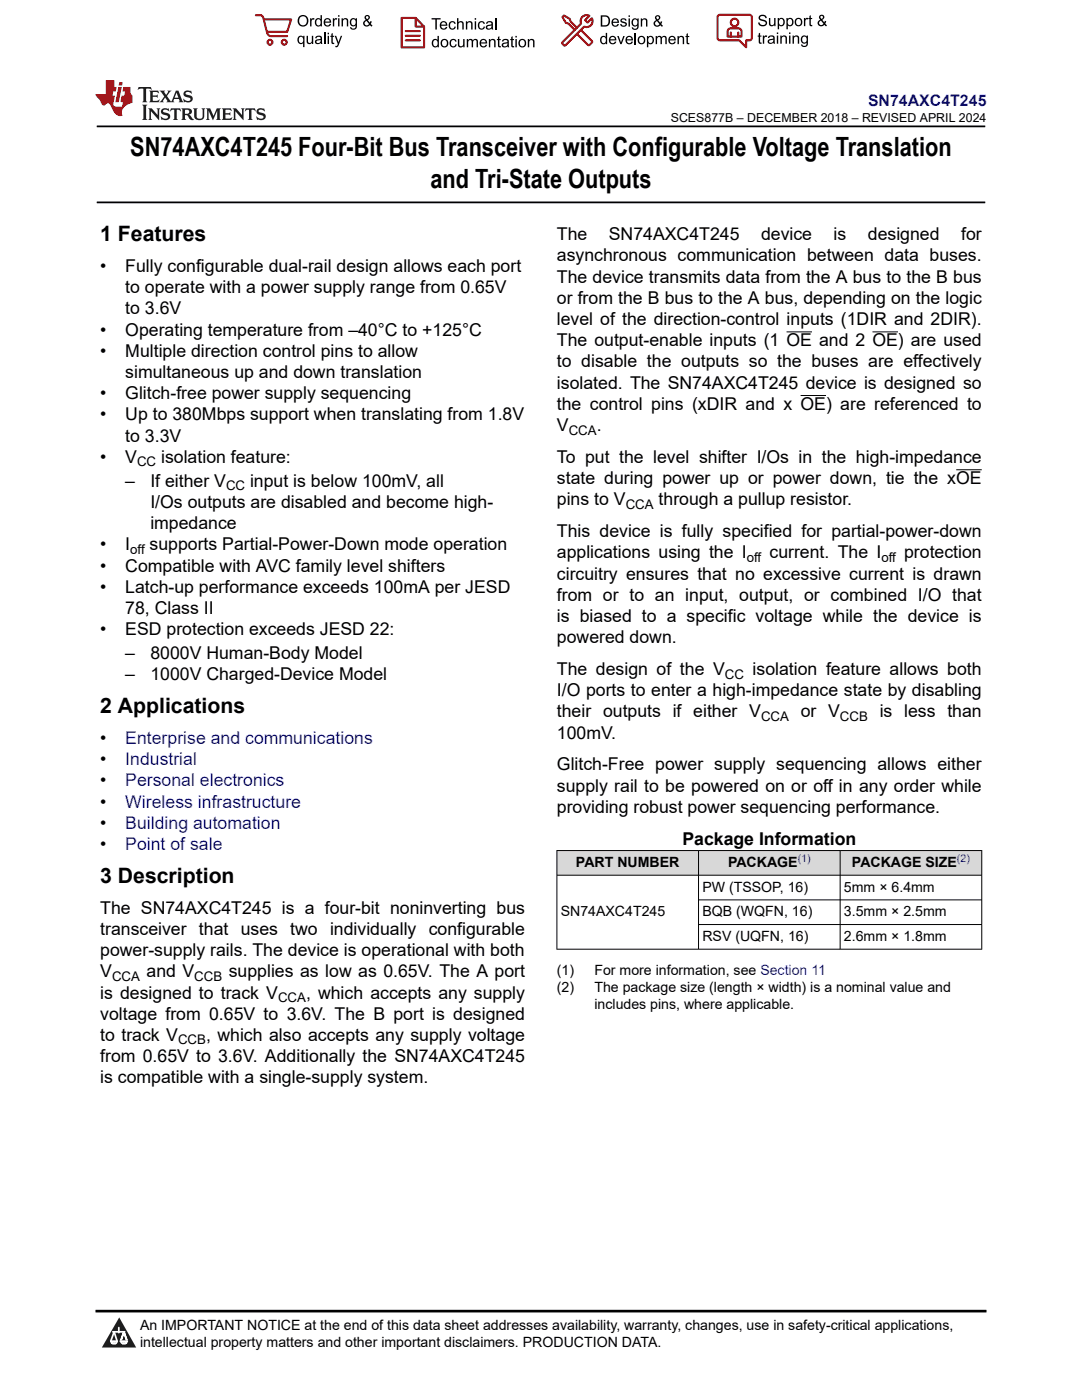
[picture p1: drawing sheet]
<svg xmlns="http://www.w3.org/2000/svg" width="216mm" height="279mm" viewBox="0 0 216 279" stroke-linecap="round" stroke-linejoin="round" font-family="sans-serif">
<defs><g id="words">
<g font-size="5.3">
<text x="26" y="31.2">SN74AXC4T245 Four-Bit Bus Transceiver with Configurable Voltage Translation</text>
<text x="85.9" y="37.5">and Tri-State Outputs</text>
</g>
<g font-size="4.2">
<text x="20" y="48.1">1 Features</text>
<text x="20" y="142.3">2 Applications</text>
<text x="20" y="176.2">3 Description</text>
</g>
<g font-size="3.5">
<text x="111.1" y="47.9">The</text>
<text x="121.5" y="47.9">SN74AXC4T245</text>
<text x="151.9" y="47.9">device</text>
<text x="166.3" y="47.9">is</text>
<text x="173.2" y="47.9">designed</text>
<text x="191.8" y="47.9">for</text>
<text x="111.1" y="52.2">asynchronous communication between data buses.</text>
<text x="20" y="54.3">•</text>
<text x="25" y="54.3">Fully configurable dual-rail design allows each port</text>
<text x="25" y="58.5">to operate with a power supply range from 0.65V</text>
<text x="111.1" y="56.4">The device transmits data from the A bus to the B bus</text>
<text x="25" y="62.8">to 3.6V</text>
<text x="111.1" y="60.6">or from the B bus to the A bus, depending on the logic</text>
<text x="111.1" y="64.9">level of the direction-control inputs (1DIR and 2DIR).</text>
<text x="20" y="67">•</text>
<text x="20" y="71.2">•</text>
<text x="25" y="67">Operating temperature from –40°C to +125°C</text>
<text x="25" y="71.2">Multiple direction control pins to allow</text>
<text x="111.1" y="69.1">The output-enable inputs (1 OE and 2 OE) are used</text>
<text x="25" y="75.5">simultaneous up and down translation</text>
<text x="111.1" y="77.6">isolated. The SN74AXC4T245 device is designed so</text>
<text x="111.1" y="73.3">to disable the outputs so the buses are effectively</text>
<text x="20" y="79.7">•</text>
<text x="20" y="83.9">•</text>
<text x="25" y="79.7">Glitch-free power supply sequencing</text>
<text x="25" y="83.9">Up to 380Mbps support when translating from 1.8V</text>
<text x="111.1" y="81.8">the control pins (xDIR and x OE) are referenced to</text>
<text x="25" y="88.2">to 3.3V</text>
<text x="111.1" y="86">V</text>
<text x="119.1" y="86">.</text>
<text x="20" y="92.4">•</text>
<text x="25" y="92.4">V</text>
<text x="32.2" y="92.4">isolation feature:</text>
<text x="111.1" y="92.4">To put the level shifter I/Os in the high-impedance</text>
<text x="25" y="97.1">–</text>
<text x="30" y="97.1">If either V</text>
<text x="30" y="101.4">I/Os outputs are disabled and become high-</text>
<text x="49.9" y="97.1">input is below 100mV, all</text>
<text x="111.1" y="100.9">pins to V</text>
<text x="111.1" y="96.6">state during power up or power down, tie the xOE</text>
<text x="131.4" y="100.9">through a pullup resistor.</text>
<text x="30" y="105.6">impedance</text>
<text x="111.1" y="107.2">This device is fully specified for partial-power-down</text>
<text x="20" y="109.8">•</text>
<text x="25" y="109.8">I</text>
<text x="29.9" y="109.8">supports Partial-Power-Down mode operation</text>
<text x="111.1" y="111.4">applications using the I</text>
<text x="153.6" y="111.4">current. The I</text>
<text x="180.4" y="111.4">protection</text>
<text x="20" y="114.1">•</text>
<text x="20" y="118.3">•</text>
<text x="25" y="114.1">Compatible with AVC family level shifters</text>
<text x="25" y="118.3">Latch-up performance exceeds 100mA per JESD</text>
<text x="111.1" y="119.9">from or to an input, output, or combined I/O that</text>
<text x="111.1" y="115.7">circuitry ensures that no excessive current is drawn</text>
<text x="25" y="122.5">78, Class II</text>
<text x="111.1" y="124.1">is biased to a specific voltage while the device is</text>
<text x="20" y="126.8">•</text>
<text x="25" y="126.8">ESD protection exceeds JESD 22:</text>
<text x="25" y="131.5">–</text>
<text x="30" y="131.5">8000V Human-Body Model</text>
<text x="111.1" y="128.4">powered down.</text>
<text x="25" y="135.8">–</text>
<text x="30" y="135.8">1000V Charged-Device Model</text>
<text x="111.1" y="134.7">The design of the V</text>
<text x="150.2" y="134.7">isolation feature allows both</text>
<text x="111.1" y="139">I/O ports to enter a high-impedance state by disabling</text>
<text x="111.1" y="143.2">their outputs if either V</text>
<text x="159.8" y="143.2">or V</text>
<text x="175.5" y="143.2">is less than</text>
<text x="20" y="148.5">•</text>
<text x="111.1" y="147.4">100mV.</text>
<text x="20" y="152.7">•</text>
<text x="111.1" y="153.8">Glitch-Free power supply sequencing allows either</text>
<text x="20" y="156.9">•</text>
<text x="20" y="161.2">•</text>
<text x="111.1" y="158">supply rail to be powered on or off in any order while</text>
<text x="20" y="165.4">•</text>
<text x="111.1" y="162.2">providing robust power sequencing performance.</text>
<text x="20" y="169.6">•</text>
<text x="136.2" y="168.6">Package Information</text>
<text x="20" y="182.3">The SN74AXC4T245 is a four-bit noninverting bus</text>
<text x="20" y="190.8">power-supply rails. The device is operational with both</text>
<text x="20" y="186.6">transceiver that uses two individually configurable</text>
<text x="20" y="195">V</text>
<text x="29.2" y="195">and V</text>
<text x="45.6" y="195">supplies as low as 0.65V. The A port</text>
<text x="20" y="203.5">voltage from 0.65V to 3.6V. The B port is designed</text>
<text x="20" y="199.3">is designed to track V</text>
<text x="61.1" y="199.3">, which accepts any supply</text>
<text x="20" y="207.7">to track V</text>
<text x="41.1" y="207.7">, which also accepts any supply voltage</text>
<text x="20" y="212">from 0.65V to 3.6V. Additionally the SN74AXC4T245</text>
<text x="20" y="216.2">is compatible with a single-supply system.</text>
</g>
<g font-size="3.5" fill="#00f">
<text x="25" y="148.5">Enterprise and communications</text>
<text x="25" y="152.7">Industrial</text>
<text x="25" y="156.9">Personal electronics</text>
<text x="25" y="161.2">Wireless infrastructure</text>
<text x="25" y="165.4">Building automation</text>
<text x="25" y="169.6">Point of sale</text>
</g>
<text font-size="3.2" fill="#00f" x="173.2" y="21.1">SN74AXC4T245</text>
<g font-size="2.8">
<text x="114.9" y="173">PART NUMBER</text>
<text x="145.3" y="173">PACKAGE</text>
<text x="170" y="173">PACKAGE SIZE</text>
<text x="140.2" y="177.9">PW (TSSOP, 16)</text>
<text x="168.4" y="177.9">5mm × 6.4mm</text>
<text x="111.9" y="182.9">SN74AXC4T245</text>
<text x="140.2" y="182.9">BQB (WQFN, 16)</text>
<text x="168.4" y="182.9">3.5mm × 2.5mm</text>
<text x="140.2" y="187.8">RSV (UQFN, 16)</text>
<text x="168.4" y="187.8">2.6mm × 1.8mm</text>
<text x="111.1" y="194.6">(1)</text>
<text x="111.1" y="198">(2)</text>
<text x="118.6" y="194.6">For more information, see Section 11</text>
<text x="118.6" y="198">The package size (length × width) is a nominal value and</text>
<text x="118.6" y="201.4">includes pins, where applicable.</text>
<text x="27.9" y="265.5">An IMPORTANT NOTICE at the end of this data sheet addresses availability, warranty, changes, use in safety-critical applications,</text>
<text x="27.9" y="268.9">intellectual property matters and other important disclaimers. PRODUCTION DATA.</text>
</g>
<g font-size="2.6">
<text x="113.5" y="86.7">CCA</text>
<text x="27.4" y="93.1">CC</text>
<text x="45.1" y="97.9">CC</text>
<text x="124.9" y="101.6">CCA</text>
<text x="26" y="110.6">off</text>
<text x="149" y="112.1">off</text>
<text x="175.9" y="112.1">off</text>
<text x="144.6" y="135.4">CC</text>
<text x="151.9" y="143.9">CCA</text>
<text x="167.6" y="143.9">CCB</text>
<text x="22.4" y="195.7">CCA</text>
<text x="38.8" y="195.7">CCB</text>
<text x="55.5" y="200">CCA</text>
<text x="35.5" y="208.4">CCB</text>
</g>
<text font-size="2.5" x="133.8" y="24.3">SCES877B – DECEMBER 2018 – REVISED APRIL 2024</text>
<g font-size="2.1" fill="#00f">
<text x="159.2" y="172.1">(1)</text>
<text x="191" y="172.1">(2)</text>
</g>
</g></defs>
<path d="M19.3 25.2h177.3M19.3 40.4h177.3" fill="none" stroke="#000" stroke-width=".35"/>
<path d="M156.9 66.2h5.1M159.7 78.9h5.1M174.1 66.2h5.1M190.8 93.8h5.1" fill="none" stroke="#000" stroke-width=".2"/>
<g fill="#d8d8d8">
<path d="M111.1 169.7h84.8v5h-84.8z" fill-rule="evenodd"/>
<path d="M111.2 169.8h28.1v4.8h-28.1z" fill-rule="evenodd"/>
<path d="M139.4 169.8h28.2v4.8h-28.2z" fill-rule="evenodd"/>
<path d="M167.7 169.8h28.1v4.8h-28.1z" fill-rule="evenodd"/>
</g>
<path d="M111.1 169.7h84.9M111.1 174.7h84.9M111.1 169.7v19.8M139.4 169.7v19.8M139.4 179.6h56.6M167.6 169.7v19.8M195.9 169.7v19.8M139.4 184.5h56.6M196 189.4h-84.9" fill="none" stroke="#000" stroke-width=".2"/>
<path d="M0 0h215.9v23.8h-215.9z" fill-rule="evenodd" fill="#fff"/>
<path d="M27.7 17.4l-.2 .6 .5-.3h.6v.1v2.2l-.2 .4h1l-.2-.4v-2.2v-.1h.5l.5 .3-.1-.6zM29.8 18.1l.2 .4v1.5l-.2 .4h1.9l.1-.6a1.08 1.08 0 0 1-1.3 .2v-.7h.6l.4 .2v-.6l-.4 .2h-.6v-.6l.2-.1a1 1 0 0 1 1 .2l-.1-.5zM31.8 18.1l1 1.1-1 1.2h.9l-.2-.2 .4-.7 .5 .7-.2 .2h1.6l-.2-.2 .1-.4h1l.1 .4-.1 .2h.9l-.2-.3-.8-2h-.5l-1 2.2-.8-1.1 .9-1.1h-.8l.2 .2-.5 .7-.3-.7 .1-.2zM35.2 18.5l.4 1h-.8zM36.8 18.2a.65 .65 0 0 0-.2 .7 .65 .65 0 0 0 .6 .5l.7 .2 .1 .2a.79 .79 0 0 1-.7 .4 .79 .79 0 0 1-.7-.5l.1 .7 .2-.1a.93 .93 0 0 0 1.1 .1 .93 .93 0 0 0 .4-1 1.46 1.46 0 0 0-1.2-.6l-.1-.3a1.09 1.09 0 0 1 1.2 .2l-.2-.6-.1 .1-.6-.2zM28.4 20.9l.2 .4v2.3l-.2 .3h1l-.2-.3v-2.3l.2-.4zM29.6 21.6l.2 .4v1.6l-.2 .3h.8l-.3-.3v-1.4l1.7 1.8v-2l.2-.4h-.8l.2 .2 .1 1.1-1.2-1.3zM32.3 21.8a.65 .65 0 0 0-.2 .7 .65 .65 0 0 0 .7 .4l.6 .2 .1 .2a.79 .79 0 0 1-.7 .4 .79 .79 0 0 1-.7-.5l.1 .7 .2-.1a.93 .93 0 0 0 1.1 .1 .93 .93 0 0 0 .4-.9 1.46 1.46 0 0 0-1.2-.6l-.1-.4a1.09 1.09 0 0 1 1.2 .2l-.2-.6-.1 .1-.6-.1zM34.1 21.6l-.1 .7a.63 .63 0 0 1 .7-.4l.1 1.7-.3 .3h1l-.2-.3v-1.7a.66 .66 0 0 1 .8 .4l-.1-.7zM36.2 21.6l.2 .4v1.6l-.2 .3h.9l-.2-.2v-.7h.5l.1 .2a.79 .79 0 0 0 1.2 .6l-1-.9a.61 .61 0 0 0 .6-.6 .61 .61 0 0 0-.5-.6zM36.9 21.9h.2a.47 .47 0 0 1 .5 .1 .47 .47 0 0 1 .1 .5l-.2 .2h-.6zM38.5 21.6l.2 .2a2.27 2.27 0 0 0 .4 2 1.04 1.04 0 0 0 1.7-.7v-1.3l.2-.2h-.8l.2 .4v1.1a.6 .6 0 0 1-.6 .6 .6 .6 0 0 1-.6-.6v-1.1l.3-.4zM41.1 21.6l.2 .4v1.6l-.2 .3h.7l-.2-.3v-1.5l.9 1.9 .8-1.9v1.5l-.2 .3h1l-.3-.3v-1.6l.3-.4h-.8l-.7 1.5-.7-1.5zM44.3 21.6l.2 .4v1.6l-.2 .3h1.9l.1-.5a1.09 1.09 0 0 1-1.3 .1v-.6h.6l.4 .1v-.6l-.4 .2h-.6v-.6l.2-.1a1.01 1.01 0 0 1 1 .3l-.1-.6zM46.4 21.6l.3 .4v1.6l-.3 .3h.8l-.2-.3v-1.4l1.6 1.8v-2l.2-.4h-.7l.2 .2v1.1l-1.2-1.3zM49 21.6l-.1 .7a.63 .63 0 0 1 .8-.4v1.7l-.3 .3h1l-.2-.3v-1.7a.66 .66 0 0 1 .8 .4l-.1-.7zM51.4 21.8a.65 .65 0 0 0-.2 .7 .65 .65 0 0 0 .6 .4l.6 .2 .2 .2a.79 .79 0 0 1-.8 .4 .79 .79 0 0 1-.6-.5l.1 .7 .2-.1a.93 .93 0 0 0 1 .1 .93 .93 0 0 0 .5-.9 1.46 1.46 0 0 0-1.3-.6l-.1-.4a1.09 1.09 0 0 1 1.3 .2l-.2-.6-.2 .1-.5-.1z" fill="#231f20"/>
<path d="M21.1 16v2.8h-2.1l.1 .3 .9 1a.95 .95 0 0 0 .9 .9 .59 .59 0 0 1 .6-.4 .59 .59 0 0 1 .5 .4l.4 .8a1.59 1.59 0 0 0 2.1 1.3 1.61 1.61 0 0 1 1-2.2l1-.4-.1-1.5a1.59 1.59 0 0 1-.4-1.6h-1.4l-.2 .9h.5l-.1 .8h-.5l-.2 1v.2l.4 .1-.2 .9h-.6a.73 .73 0 0 1-1.1-.7l.3-1.5h-.5l.2-.8h.5l.2-.9h-.5v-1.4zM23.6 17.4l-.6 3h.7l.6-3zM23.8 16.4l-.1 .7h.7l.1-.7z" fill="#ed1c24"/>
<g fill="#000">
<path d="M59.4 4.2a1.12 1.12 0 0 1 2.2 0 1.12 1.12 0 0 1-2.2 0zM59.9 3.5a.89 .89 0 0 0-.1 1.1 .89 .89 0 0 0 1.1 .4 .88 .88 0 0 0 .3-1.3 .88 .88 0 0 0-1.3-.2z" fill-rule="evenodd"/>
<path d="M59.5 7.3l.5-.2 .5 .3v-.3h.3v2.3h-.3v-.8a.74 .74 0 0 1-1 0 .74 .74 0 0 1-.1-1zM59.8 7.5a.57 .57 0 0 0-.2 .7 .57 .57 0 0 0 .8 .2 .57 .57 0 0 0 .1-.7 .57 .57 0 0 0-.7-.2z" fill-rule="evenodd"/>
<path d="M61.9 3.6h.2v.3l.2-.2 .3-.1 .2 .1-.1 .3a.36 .36 0 0 0-.5 0 .36 .36 0 0 0 0 .4v.9h-.3z" fill-rule="evenodd"/>
<path d="M61.2 7.1h.3v.9a.41 .41 0 0 0 .4 .6 .41 .41 0 0 0 .3-.6v-.9h.3v1.7h-.2v-.3a.58 .58 0 0 1-.7 .3 .58 .58 0 0 1-.4-.6z" fill-rule="evenodd"/>
<path d="M63 3.8l.5-.2 .5 .2v-.8h.2v2.3h-.2v-.2a.75 .75 0 0 1-1-.1 .75 .75 0 0 1-.1-1zM63.2 4a.57 .57 0 0 0-.1 .7 .57 .57 0 0 0 .8 .2 .57 .57 0 0 0 .1-.7 .57 .57 0 0 0-.8-.2z" fill-rule="evenodd"/>
<path d="M63 7.3a.74 .74 0 0 1 1-.1 .74 .74 0 0 1 .3 .9v.7h-.3v-.2a.57 .57 0 0 1-.8 .2 .57 .57 0 0 1-.2-.8l1-.3a.41 .41 0 0 0-.4-.4 .41 .41 0 0 0-.4 .4l-.3-.1zM63.2 8.2a.35 .35 0 0 0 .2 .5 .35 .35 0 0 0 .5-.3l.1-.4z" fill-rule="evenodd"/>
<path d="M65.4 6.5h.3v.3h-.3zM65.4 7.1h.3v1.7h-.3z" fill-rule="evenodd"/>
<path d="M64.8 3.8a.76 .76 0 0 1 .9-.1 .76 .76 0 0 1 .4 .8h-1.2a.47 .47 0 0 0 .3 .6 .47 .47 0 0 0 .6-.4l.3 .1a.82 .82 0 0 1-1.3 .3 .82 .82 0 0 1 0-1.3zM65 4l-.1 .3h.9l-.3-.4z" fill-rule="evenodd"/>
<path d="M66.4 3.6h.3v.3l.1-.2 .4-.1 .1 .1-.1 .3a.36 .36 0 0 0-.4 0 .36 .36 0 0 0-.1 .4v.9h-.3z" fill-rule="evenodd"/>
<path d="M66.1 6.7l.3-.1v.5h.3v.3h-.3v.9l.1 .2h.2v.3a.41 .41 0 0 1-.4-.1 .41 .41 0 0 1-.2-.4v-.9h-.2v-.3h.2z" fill-rule="evenodd"/>
<path d="M66.8 7.1h.3l.4 1.4 .5-1.4h.3l-.6 1.7a.57 .57 0 0 1-.8 .6v-.3a.37 .37 0 0 0 .5-.3z" fill-rule="evenodd"/>
<path d="M67.5 3h.2v.3h-.2zM67.5 3.6h.2v1.7h-.2z" fill-rule="evenodd"/>
<path d="M68.2 3.6h.2v.3a.58 .58 0 0 1 .7-.3 .58 .58 0 0 1 .4 .7v1h-.3v-1a.4 .4 0 0 0-.4-.5 .4 .4 0 0 0-.4 .6v.9h-.2z" fill-rule="evenodd"/>
<path d="M70 3.8l.5-.2 .5 .2v-.2h.2v1.5a.71 .71 0 0 1-.5 .8 .71 .71 0 0 1-.8-.5h.2a.46 .46 0 0 0 .6 .3 .46 .46 0 0 0 .3-.6 .78 .78 0 0 1-1.1-.2 .78 .78 0 0 1 .1-1.1zM70.2 4a.53 .53 0 0 0-.1 .8 .53 .53 0 0 0 .8 0 .54 .54 0 0 0 0-.7 .54 .54 0 0 0-.7-.1z" fill-rule="evenodd"/>
<path d="M72.9 3.1a.53 .53 0 0 1 .8 .1 .53 .53 0 0 1-.3 .8l.4 .5 .1-.3 .3 .1-.2 .5 .3 .3-.2 .2-.3-.3a.71 .71 0 0 1-1.2 .1 .71 .71 0 0 1 .4-1.1l-.3-.5zM73 3.5a.3 .3 0 0 0 .6 0 .3 .3 0 0 0-.6 0zM72.9 4.3a.45 .45 0 0 0 0 .7 .45 .45 0 0 0 .7-.2l-.5-.6z" fill-rule="evenodd"/>
<path d="M86.1 3.6h1.8v.3h-.7v2h-.3v-2h-.8z" fill-rule="evenodd"/>
<path d="M86.3 8l.5-.2 .5 .2v-.8h.3v2.2h-.3v-.2a.76 .76 0 0 1-1 0 .76 .76 0 0 1-.1-1zM86.6 8.1a.58 .58 0 0 0-.2 .8 .58 .58 0 0 0 .8 .2 .58 .58 0 0 0 .1-.8 .58 .58 0 0 0-.7-.2z" fill-rule="evenodd"/>
<path d="M88.2 7.9a.81 .81 0 0 1 1.1 .2 .81 .81 0 0 1-.2 1.1 .81 .81 0 0 1-1.1-.1l-.1-.8zM88.3 8.1a.57 .57 0 0 0 0 .9 .57 .57 0 0 0 .8 0 .57 .57 0 0 0 0-.8 .57 .57 0 0 0-.8-.1z" fill-rule="evenodd"/>
<path d="M88 4.4a.77 .77 0 0 1 .9-.1 .77 .77 0 0 1 .4 .8h-1.3a.48 .48 0 0 0 .4 .6 .48 .48 0 0 0 .6-.3h.3a.83 .83 0 0 1-1.3 .4 .83 .83 0 0 1 0-1.4zM88.2 4.6l-.2 .3h1l-.3-.4z" fill-rule="evenodd"/>
<path d="M89.7 4.4a.7 .7 0 0 1 1.2 .3l-.2 .1a.45 .45 0 0 0-.6-.3 .45 .45 0 0 0-.3 .6 .45 .45 0 0 0 .3 .6 .45 .45 0 0 0 .6-.4h.3a.76 .76 0 0 1-1.1 .6 .76 .76 0 0 1-.3-1.1z" fill-rule="evenodd"/>
<path d="M89.9 8a.7 .7 0 0 1 1.2 .3h-.3a.45 .45 0 0 0-.5-.3 .45 .45 0 0 0-.3 .6 .45 .45 0 0 0 .3 .6 .45 .45 0 0 0 .6-.4l.2 .1a.76 .76 0 0 1-1 .5 .76 .76 0 0 1-.4-1.1z" fill-rule="evenodd"/>
<path d="M91.2 3.6h.3v.8a.59 .59 0 0 1 .7-.2 .59 .59 0 0 1 .3 .7v1h-.2v-1a.4 .4 0 0 0-.5-.4 .4 .4 0 0 0-.3 .5v.9h-.3z" fill-rule="evenodd"/>
<path d="M91.4 7.8h.2v.9a.41 .41 0 0 0 .5 .5 .41 .41 0 0 0 .3-.5v-.9h.3v1.6h-.3v-.2a.58 .58 0 0 1-.7 .3 .58 .58 0 0 1-.3-.7z" fill-rule="evenodd"/>
<path d="M93 4.2h.2v.3a.59 .59 0 0 1 .7-.3 .59 .59 0 0 1 .4 .7v1h-.3v-1a.41 .41 0 0 0-.4-.5 .41 .41 0 0 0-.4 .6v.9h-.2z" fill-rule="evenodd"/>
<path d="M93.1 7.8h.3v.2a.56 .56 0 0 1 1 0 .54 .54 0 0 1 .6-.2 .54 .54 0 0 1 .4 .5v1.1h-.3v-1a.34 .34 0 0 0-.3-.4 .34 .34 0 0 0-.4 .3v1.1h-.3v-1a.38 .38 0 0 0-.5-.4 .38 .38 0 0 0-.2 .6v.8h-.3z" fill-rule="evenodd"/>
<path d="M94.7 3.6h.3v.3h-.3zM94.7 4.2h.3v1.7h-.3z" fill-rule="evenodd"/>
<path d="M95.5 4.4a.7 .7 0 0 1 1.3 .3l-.3 .1a.45 .45 0 0 0-.6-.3 .45 .45 0 0 0-.3 .6 .45 .45 0 0 0 .3 .6 .45 .45 0 0 0 .6-.4h.3a.76 .76 0 0 1-1.1 .6 .76 .76 0 0 1-.3-1.1z" fill-rule="evenodd"/>
<path d="M95.9 8a.77 .77 0 0 1 .9-.2 .77 .77 0 0 1 .4 .9h-1.2a.48 .48 0 0 0 .3 .5 .48 .48 0 0 0 .6-.3h.3a.83 .83 0 0 1-1.3 .4 .83 .83 0 0 1 0-1.3zM96.1 8.1l-.1 .4h.9l-.2-.5z" fill-rule="evenodd"/>
<path d="M97.5 7.8h.3v.2a.59 .59 0 0 1 .7-.2 .59 .59 0 0 1 .4 .6v1h-.3v-1a.41 .41 0 0 0-.5-.4 .41 .41 0 0 0-.3 .5v.9h-.3z" fill-rule="evenodd"/>
<path d="M97.1 4.4a.74 .74 0 0 1 1-.1 .74 .74 0 0 1 .3 .9v.7h-.3v-.2a.59 .59 0 0 1-.8 .2 .59 .59 0 0 1-.3-.8l1.1-.3a.42 .42 0 0 0-.4-.4 .42 .42 0 0 0-.5 .4l-.2-.1zM97.3 5.3a.36 .36 0 0 0 .2 .5 .36 .36 0 0 0 .5-.2l.1-.5z" fill-rule="evenodd"/>
<path d="M99.4 7.4l.2-.2v.6h.3v.2h-.3v1l.1 .2h.2l.1 .2a.41 .41 0 0 1-.5 0 .41 .41 0 0 1-.1-.4v-1h-.2v-.2h.2z" fill-rule="evenodd"/>
<path d="M100.3 8a.74 .74 0 0 1 .9-.2 .74 .74 0 0 1 .3 .9l.1 .7h-.3v-.2a.59 .59 0 0 1-.8 .3 .59 .59 0 0 1-.3-.8l1-.3a.42 .42 0 0 0-.3-.4 .42 .42 0 0 0-.5 .3h-.3zM100.5 8.8a.36 .36 0 0 0 .1 .5 .36 .36 0 0 0 .5-.2l.2-.5z" fill-rule="evenodd"/>
<path d="M102 7.4l.3-.2v.6h.3v.2h-.3v1l.1 .2h.2v.2a.41 .41 0 0 1-.5 0 .41 .41 0 0 1-.1-.4v-1h-.2v-.2h.2z" fill-rule="evenodd"/>
<path d="M102.8 7.2h.3v.3h-.3zM102.8 7.8h.3v1.6h-.3z" fill-rule="evenodd"/>
<path d="M103.7 7.9a.81 .81 0 0 1 1.1 .2 .81 .81 0 0 1-.1 1.1 .81 .81 0 0 1-1.2-.1v-.8zM103.9 8.1a.57 .57 0 0 0-.1 .9 .57 .57 0 0 0 .8 0 .57 .57 0 0 0 0-.8 .57 .57 0 0 0-.7-.1z" fill-rule="evenodd"/>
<path d="M105.3 7.8h.3v.2a.59 .59 0 0 1 .7-.2 .59 .59 0 0 1 .4 .6v1h-.3v-1a.41 .41 0 0 0-.5-.4 .41 .41 0 0 0-.3 .5v.9h-.3z" fill-rule="evenodd"/>
<path d="M119.9 3.1h.7a1.12 1.12 0 0 1 1.1 1.1 1.12 1.12 0 0 1-1 1.1h-.8zM120.2 3.3v1.7h.4a.86 .86 0 0 0 .8-.8 .86 .86 0 0 0-.8-.9z" fill-rule="evenodd"/>
<path d="M119.9 7.4l.5-.3 .5 .3v-.8h.2v2.2h-.2v-.2a.75 .75 0 0 1-1 0 .75 .75 0 0 1-.1-1zM120.1 7.5a.57 .57 0 0 0-.1 .8 .57 .57 0 0 0 .8 .2 .57 .57 0 0 0 .1-.8 .57 .57 0 0 0-.8-.2z" fill-rule="evenodd"/>
<path d="M121.7 7.4a.76 .76 0 0 1 .9-.2 .76 .76 0 0 1 .4 .9h-1.2a.47 .47 0 0 0 .3 .5 .47 .47 0 0 0 .6-.3h.3a.82 .82 0 0 1-1.3 .4 .82 .82 0 0 1 0-1.3zM121.9 7.5l-.1 .3h.9l-.3-.4z" fill-rule="evenodd"/>
<path d="M122.2 3.9a.76 .76 0 0 1 .9-.2 .76 .76 0 0 1 .4 .9h-1.2a.47 .47 0 0 0 .4 .5 .47 .47 0 0 0 .5-.3h.3a.82 .82 0 0 1-1.3 .4 .82 .82 0 0 1 0-1.3zM122.5 4l-.2 .3h.9l-.2-.4z" fill-rule="evenodd"/>
<path d="M123.9 3.8a.71 .71 0 0 1 1.1 .3h-.2a.32 .32 0 0 0-.4-.3 .32 .32 0 0 0-.3 .4h.1a.75 .75 0 0 1 .9 .8 .72 .72 0 0 1-.7 .3 .72 .72 0 0 1-.7-.5h.3a.36 .36 0 0 0 .4 .4 .36 .36 0 0 0 .3-.5 .8 .8 0 0 1-.9-.7z" fill-rule="evenodd"/>
<path d="M123.2 7.2h.3l.4 1.3 .5-1.3h.3l-.7 1.6h-.2z" fill-rule="evenodd"/>
<path d="M125.4 3.1h.3v.3h-.3zM125.4 3.7h.3v1.6h-.3z" fill-rule="evenodd"/>
<path d="M125 7.4a.76 .76 0 0 1 .9-.2 .76 .76 0 0 1 .4 .9h-1.2a.47 .47 0 0 0 .3 .5 .47 .47 0 0 0 .6-.3h.3a.82 .82 0 0 1-1.3 .4 .82 .82 0 0 1 0-1.3zM125.2 7.5l-.1 .3h.9l-.2-.4z" fill-rule="evenodd"/>
<path d="M126.2 3.9l.5-.3 .5 .3v-.2h.2v1.4a.71 .71 0 0 1-.5 .8 .71 .71 0 0 1-.8-.5l.2 .1a.46 .46 0 0 0 .6 .2 .46 .46 0 0 0 .3-.6 .78 .78 0 0 1-1.1-.1 .78 .78 0 0 1 .1-1.1zM126.4 4a.53 .53 0 0 0-.1 .8 .53 .53 0 0 0 .8 0 .54 .54 0 0 0 0-.7 .54 .54 0 0 0-.7-.1z" fill-rule="evenodd"/>
<path d="M127.5 7.3a.8 .8 0 0 1 1.1 .2 .8 .8 0 0 1-.1 1.1 .8 .8 0 0 1-1.2-.1v-.8zM127.7 7.5a.56 .56 0 0 0-.1 .9 .56 .56 0 0 0 .8-.1 .56 .56 0 0 0 0-.7 .56 .56 0 0 0-.7-.1z" fill-rule="evenodd"/>
<path d="M127.9 3.7h.2v.2a.58 .58 0 0 1 .7-.2 .58 .58 0 0 1 .4 .6v1h-.3v-1a.4 .4 0 0 0-.4-.4 .4 .4 0 0 0-.4 .5v.9h-.2z" fill-rule="evenodd"/>
<path d="M129.1 7.2h.2v.2a.72 .72 0 0 1 1-.1 .72 .72 0 0 1 .2 1 .64 .64 0 0 1-.5 .5 .64 .64 0 0 1-.6-.2v.8h-.3zM129.5 7.5a.56 .56 0 0 0-.2 .8 .56 .56 0 0 0 .8 .2 .56 .56 0 0 0 .1-.8 .56 .56 0 0 0-.7-.2z" fill-rule="evenodd"/>
<path d="M130.8 7.2h.3v.2a.55 .55 0 0 1 .9 0 .53 .53 0 0 1 .6-.3 .53 .53 0 0 1 .4 .6v1.1h-.2v-1a.34 .34 0 0 0-.3-.4 .34 .34 0 0 0-.4 .3v1.1h-.3v-1a.37 .37 0 0 0-.5-.4 .37 .37 0 0 0-.2 .6v.8h-.3z" fill-rule="evenodd"/>
<path d="M130.8 3.2a.53 .53 0 0 1 .9 .1 .53 .53 0 0 1-.4 .8l.4 .5 .2-.4 .2 .1-.2 .5 .4 .3-.2 .3-.3-.4a.71 .71 0 0 1-1.2 .1 .71 .71 0 0 1 .3-1.1l-.2-.5zM130.9 3.6a.3 .3 0 0 0 .6 0 .3 .3 0 0 0-.6 0zM130.9 4.3a.45 .45 0 0 0 0 .7 .45 .45 0 0 0 .7-.2l-.5-.6z" fill-rule="evenodd"/>
<path d="M133.6 7.4a.76 .76 0 0 1 .9-.2 .76 .76 0 0 1 .3 .9h-1.2a.47 .47 0 0 0 .4 .5 .47 .47 0 0 0 .6-.3h.2a.82 .82 0 0 1-1.2 .4 .82 .82 0 0 1 0-1.3zM133.8 7.5l-.2 .3h1l-.3-.4z" fill-rule="evenodd"/>
<path d="M135.2 7.2h.2v.2a.58 .58 0 0 1 .7-.2 .58 .58 0 0 1 .4 .6v1h-.3v-1a.4 .4 0 0 0-.4-.4 .4 .4 0 0 0-.3 .5v.9h-.3z" fill-rule="evenodd"/>
<path d="M137 6.8l.3-.2v.6h.2v.2h-.2v1v.2h.2l.1 .2a.41 .41 0 0 1-.5 0 .41 .41 0 0 1-.1-.5v-.9h-.2v-.2h.2z" fill-rule="evenodd"/>
<path d="M151.6 3.1a.88 .88 0 0 1 1.4 .5h-.3a.49 .49 0 0 0-.5-.5 .49 .49 0 0 0-.5 .6l.1 .1a1.06 1.06 0 0 1 1.2 1 .95 .95 0 0 1-.9 .4 .95 .95 0 0 1-.8-.7h.3a.58 .58 0 0 0 .6 .5 .58 .58 0 0 0 .5-.6l-.2-.1a.95 .95 0 0 1-1.1-.9z" fill-rule="evenodd"/>
<path d="M151.4 6.7l.3-.2v.6h.2v.2h-.2v1v.2h.2l.1 .2a.41 .41 0 0 1-.5 0 .41 .41 0 0 1-.1-.5v-.9h-.2v-.2h.2z" fill-rule="evenodd"/>
<path d="M152.2 7.1h.3v.2l.1-.2h.4h.1l-.1 .3a.36 .36 0 0 0-.4 0 .36 .36 0 0 0-.1 .5v.8h-.3z" fill-rule="evenodd"/>
<path d="M153.3 7.3a.74 .74 0 0 1 1-.2 .74 .74 0 0 1 .3 .9l.1 .7h-.3l-.1-.2a.57 .57 0 0 1-.8 .3 .57 .57 0 0 1-.1-.9l.9-.2a.41 .41 0 0 0-.4-.4 .41 .41 0 0 0-.4 .3h-.3zM153.5 8.1a.35 .35 0 0 0 .2 .5 .35 .35 0 0 0 .5-.2l.1-.5z" fill-rule="evenodd"/>
<path d="M153.4 3.6h.3v.9a.41 .41 0 0 0 .4 .5 .41 .41 0 0 0 .4-.5v-.9h.2v1.6h-.2v-.2a.58 .58 0 0 1-.7 .2 .58 .58 0 0 1-.4-.6z" fill-rule="evenodd"/>
<path d="M155 6.5h.3v.3h-.3zM155 7.1h.3v1.6h-.3z" fill-rule="evenodd"/>
<path d="M155.2 3.6h.2v.2a.72 .72 0 0 1 1-.1 .72 .72 0 0 1 .2 1 .64 .64 0 0 1-.5 .5 .64 .64 0 0 1-.6-.2v.8h-.3zM155.6 3.9a.56 .56 0 0 0-.2 .8 .56 .56 0 0 0 .8 .2 .56 .56 0 0 0 .1-.8 .56 .56 0 0 0-.7-.2z" fill-rule="evenodd"/>
<path d="M155.7 7.1h.3v.2a.58 .58 0 0 1 .7-.2 .58 .58 0 0 1 .3 .6v1h-.3v-1a.4 .4 0 0 0-.4-.4 .4 .4 0 0 0-.3 .5v.9h-.3z" fill-rule="evenodd"/>
<path d="M156.9 3.6h.3v.2a.72 .72 0 0 1 .9-.1 .72 .72 0 0 1 .2 1 .64 .64 0 0 1-.4 .5 .64 .64 0 0 1-.7-.2v.8h-.3zM157.3 3.9a.56 .56 0 0 0-.1 .8 .56 .56 0 0 0 .7 .2 .56 .56 0 0 0 .2-.8 .56 .56 0 0 0-.8-.2z" fill-rule="evenodd"/>
<path d="M157.4 6.5h.3v.3h-.3zM157.4 7.1h.3v1.6h-.3z" fill-rule="evenodd"/>
<path d="M158.1 7.1h.3v.2a.58 .58 0 0 1 .7-.2 .58 .58 0 0 1 .4 .6v1h-.3v-1a.4 .4 0 0 0-.5-.4 .4 .4 0 0 0-.3 .5v.9h-.3z" fill-rule="evenodd"/>
<path d="M158.8 3.7a.8 .8 0 0 1 1.1 .2 .8 .8 0 0 1-.1 1.1 .8 .8 0 0 1-1.1-.1l-.1-.8zM159 3.9a.56 .56 0 0 0-.1 .9 .56 .56 0 0 0 .9 0 .56 .56 0 0 0-.1-.8 .56 .56 0 0 0-.7-.1z" fill-rule="evenodd"/>
<path d="M160 7.3l.5-.2 .5 .2v-.2h.2v1.4a.71 .71 0 0 1-.5 .9 .71 .71 0 0 1-.9-.5h.3a.46 .46 0 0 0 .6 .2 .46 .46 0 0 0 .2-.6 .78 .78 0 0 1-1-.1 .78 .78 0 0 1 .1-1.1zM160.2 7.4a.53 .53 0 0 0-.1 .8 .53 .53 0 0 0 .8 0 .54 .54 0 0 0 0-.7 .54 .54 0 0 0-.7-.1z" fill-rule="evenodd"/>
<path d="M160.4 3.6h.3v.2l.1-.2h.4h.1l-.1 .3a.36 .36 0 0 0-.4 0 .36 .36 0 0 0-.1 .5v.8h-.3z" fill-rule="evenodd"/>
<path d="M161.5 3.2l.3-.2v.6h.3v.2h-.3v1v.2h.3v.2a.41 .41 0 0 1-.5 0 .41 .41 0 0 1-.1-.5v-.9h-.2v-.2h.2z" fill-rule="evenodd"/>
<path d="M163.6 3.1a.53 .53 0 0 1 .8 .1 .53 .53 0 0 1-.3 .8l.4 .5 .1-.3h.3l-.2 .5 .3 .3-.2 .3-.3-.3a.71 .71 0 0 1-1.2 .1 .71 .71 0 0 1 .4-1.2l-.3-.5zM163.7 3.5a.3 .3 0 0 0 .5 0 .3 .3 0 0 0-.5 0zM163.6 4.2a.45 .45 0 0 0 0 .8 .45 .45 0 0 0 .7-.3l-.5-.6z" fill-rule="evenodd"/>
</g>
<path d="M64.8 6.5v2.3M98.9 3.6v2.3M126.8 6.6v2.2" fill="none" stroke="#000" stroke-width=".28"/>
<g fill="none" stroke="#de0000" stroke-width=".42">
<path d="M51.1 3l1 .1a1.4 1.4 0 0 1 .6 1.2l.7 2.5a.95 .95 0 0 0 1.1 .4h2.8M52.7 3.9h5.4l-.8 2.4h-4M80.1 3.6h2.8v1.7h1.7v4.2h-4.5zM81 7.1h2.8M81 6.2h2.8M81 8.1h2.8M82.9 3.6l1.7 1.7M115.1 5.5l-1.3-1.2-.1-.5-1.2-.7-.3 .3 .7 1.1 .5 .2 1.3 1.3M115.9 6l2.2 2.2v.3l-.5 .5h-.3l-2.2-2.2zM115.9 6l.7-.7a1.19 1.19 0 0 0 1.3-.3 1.19 1.19 0 0 0 .2-1.4l-.9 .9-.4-.5 .8-.8a1.19 1.19 0 0 0-1.4 .1 1.19 1.19 0 0 0-.2 1.4l-3.8 3.7v.3l.3 .3h.3l2.3-2.2M143.2 3.2l.4-.2h6l.4 .2v4.4l-.2 .4-.9 .1v1.3l-1.4-1.3h-3.9l-.4-.3zM145.4 5.8l.4-.1h1.6a.61 .61 0 0 1 .6 .6v1h-2.8v-1z"/>
<path d="M145.8 6.5v.8M147.3 6.5v.8"/>
<circle cx="53.9" cy="8.4" r=".49"/>
<circle cx="56.7" cy="8.4" r=".49"/>
<circle cx="146.6" cy="4.5" r=".75"/>
</g>
<path d="M0 261.4h215.9v18h-215.9z" fill-rule="evenodd" fill="#fff"/>
<path d="M23.8 262.9l3.4 6h-6.9z" fill="#231f20"/>
<path d="M22.1 267.7h1.3l-.4 .5h-.3a.55 .55 0 0 1-.6-.5z" fill-rule="evenodd" fill="#fff"/>
<path d="M22.1 267.7h1.3l-.4 .5h-.3a.55 .55 0 0 1-.6-.5z" fill="none" stroke="#231f20" stroke-width=".34"/>
<path d="M22.1 267.7h1.3l-.4 .5h-.5zM22.6 265.8h.1M22.6 265.8h2.3zM23.7 265.9h.1M23.7 264.9v1zM24 267.7h.1" fill="none" stroke="#fff" stroke-width=".34"/>
<path d="M24.7 265.8l-.7 1.9z" fill="#fff"/>
<path d="M24.7 265.8l-.7 1.9z" fill="none" stroke="#fff" stroke-width=".34"/>
<path d="M24.7 265.8l.7 1.9z" fill="#fff"/>
<path d="M22.8 265.8l-.7 1.9zM22.8 265.8l.6 1.9zM24.7 265.8l.7 1.9zM25.3 267.7h.1" fill="none" stroke="#fff" stroke-width=".34"/>
<path d="M24.1 267.7h1.3a.65 .65 0 0 1-.6 .5 .65 .65 0 0 1-.7-.5z" fill-rule="evenodd" fill="#fff"/>
<path d="M24.1 267.7h1.3a.65 .65 0 0 1-.6 .5 .65 .65 0 0 1-.7-.5z" fill="none" stroke="#231f20" stroke-width=".34"/>
<path d="M24 267.7h.1M24.1 267.7h1.3l-.4 .5h-.5z" fill="none" stroke="#fff" stroke-width=".34"/>
<path d="M19 261.7h177.8" fill="none" stroke="#000" stroke-width=".53"/>
<use href="#words"/>
</svg>
